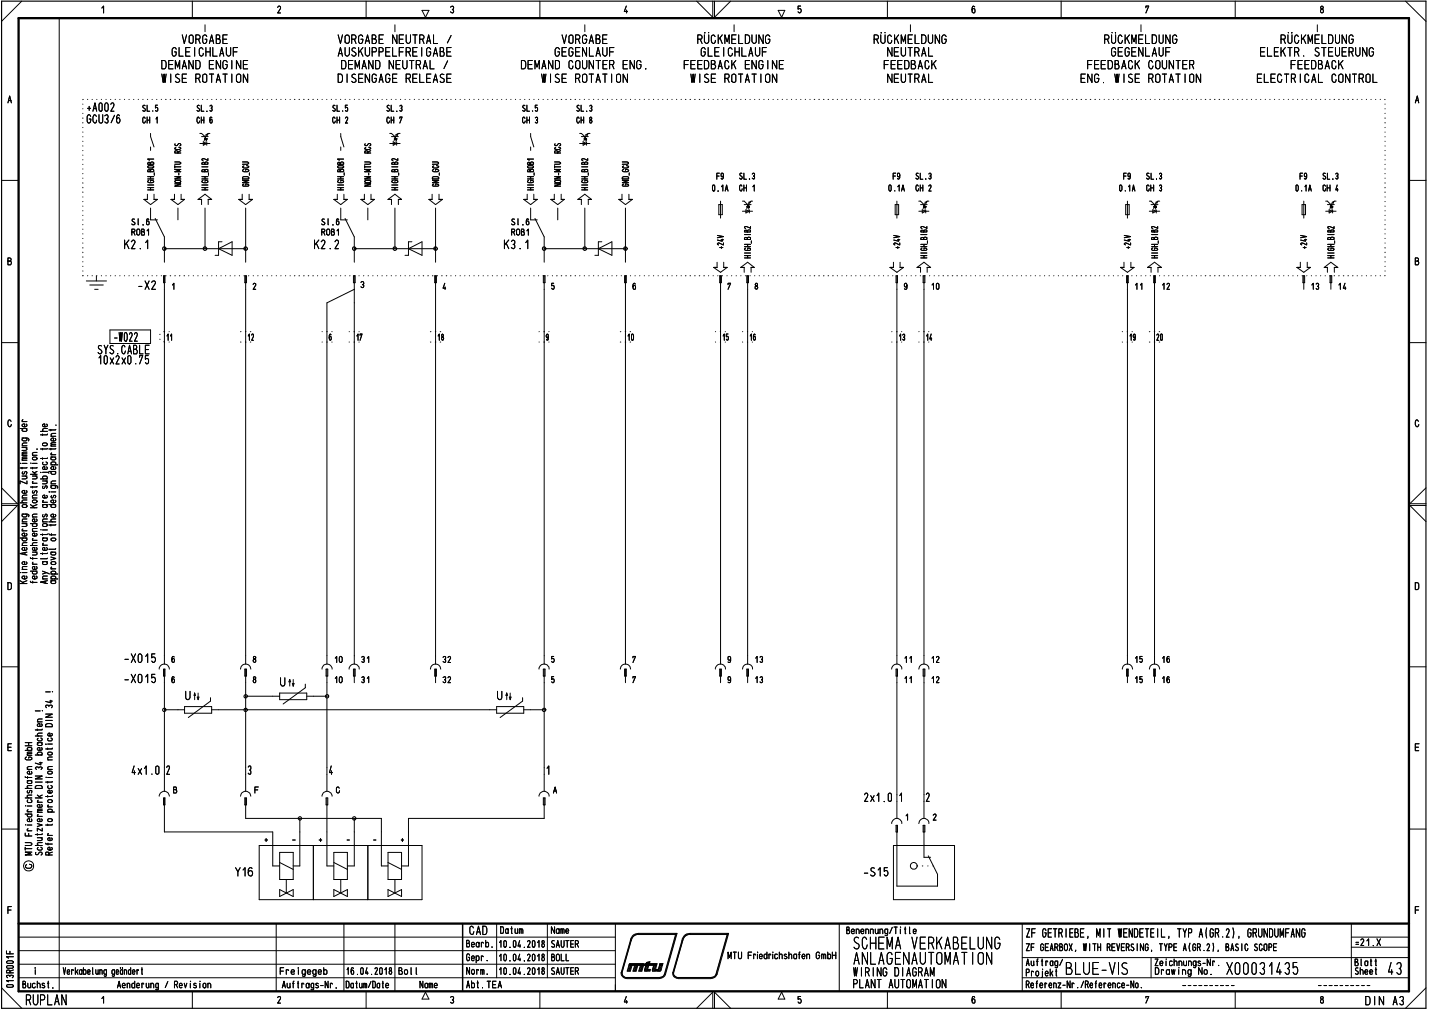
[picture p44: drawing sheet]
<svg xmlns="http://www.w3.org/2000/svg" width="420mm" height="297mm" viewBox="0 0 420 297" stroke-linecap="round" stroke-linejoin="round" font-family="sans-serif">
<defs><g id="words">
<text font-size="7.3" x="329.2" y="286.4">S</text>
<g font-size="5.3">
<text x="250.5" y="279">SC</text>
<text x="267.8" y="279">ViKA31LU</text>
<text x="250.7" y="283.5">ABLAG-\AUTOldT 0</text>
<text x="312.9" y="286.4">3LU1-V</text>
</g>
<g font-size="4.6">
<text x="387.7" y="4">8</text>
<text x="415.7" y="30.4">A</text>
<text x="7.6" y="295.4">RUPLAN</text>
</g>
<g font-size="3.9">
<text x="207.5" y="9.5">.</text>
<text x="259.3" y="9.5">.</text>
<text x="50.3" y="16.7">GLEICHLAUF</text>
<text x="53.4" y="13">VORGABE</text>
<text x="99.2" y="16.7">AUSKUPPELFREIGABE</text>
<text x="99.2" y="13">VORGABE NEUTRAL /</text>
<text x="162.9" y="16.7">GEGENLAUF</text>
<text x="165" y="13">VORGABE</text>
<text x="204.7" y="13">RUCKMELDUNG</text>
<text x="205.8" y="16.7">GLEICHLAUF</text>
<text x="256.6" y="13">RUCKMELDUNG</text>
<text x="260.6" y="16.7">NEUTRAL</text>
<text x="324.3" y="13">RÜCKMELDUNG</text>
<text x="326.3" y="16.7">GEGENLAUF</text>
<text x="370" y="16.7">ELEKTR. STEUERUNG</text>
<text x="376.1" y="13">RÜCKMELDUNG</text>
<text x="47.2" y="20.4">DEMAND ENGINE</text>
<text x="100.1" y="20.4">DEMAND NEUTRAL /</text>
<text x="152.9" y="20.4">DEMAND COUNTER ENG.</text>
<text x="200.7" y="20.4">FEEDBACK ENGINE</text>
<text x="259.5" y="20.4">FEEDBACK</text>
<text x="319.3" y="20.4">FEEDBACK COUNTER</text>
<text x="379" y="20.4">FEEDBACK</text>
<text x="47.4" y="24.4">WISE ROTATION</text>
<text x="99.1" y="24.4">DISENGAGE RELEASE</text>
<text x="159" y="24.4">WISE ROTATION</text>
<text x="202.9" y="24.4">WISE ROTATION</text>
<text x="260.6" y="24.4">NEUTRAL</text>
<text x="317.3" y="24.4">ENG. WISE ROTATION</text>
<text x="369.1" y="24.4">ELECTRICAL CONTROL</text>
<text x="25.3" y="32.9">+A002</text>
<text x="25.4" y="36.3">GCU3/6</text>
<text x="45.5" y="36.3">1</text>
<text x="36.4" y="73.2">K2 . 1</text>
<text x="92.2" y="73.2">K2 . 2</text>
<text x="148" y="73.2">K3. 1</text>
<text x="218.5" y="73.7">Co</text>
<text x="40.5" y="85.2">-X2</text>
<text x="33.1" y="100.4">1022</text>
<text x="28.5" y="104.1">SYS.CABLE</text>
<text x="28.7" y="107.1">10x2x0.75</text>
<text x="36.2" y="194.8">-X015</text>
<text x="50.3" y="194.8">6</text>
<text x="74.1" y="194.8">8</text>
<text x="36.2" y="200.7">-X015</text>
<text x="82" y="201.8">UN</text>
<text x="145.8" y="205.7">UN</text>
<text x="38.5" y="227.7">4x1.0</text>
<text x="72.7" y="227.7">3</text>
<text x="96.7" y="227.7">4</text>
<text x="272" y="235.6">2</text>
<text x="69" y="257.6">Y16</text>
<text x="253.7" y="257.6">-S15</text>
<text x="137.8" y="274.7">CAD</text>
<text x="301.3" y="275.5">ZF GETRIEBE, MIT WENDETEIL, TYP AIGR.21, GRUNDUMFANG</text>
<text x="250.7" y="286.9">WIRING DIAGRAM</text>
<text x="250.4" y="290.4">PLANT AUTOMATION</text>
<text x="387.8" y="294.9">8</text>
<text x="401" y="295.4">DIN A3//</text>
</g>
<g font-size="2.9">
<text x="81.4" y="4">2</text>
<text x="132.1" y="4">3</text>
<text x="183.3" y="4">4</text>
<text x="228.5" y="5">V'</text>
<text x="285.4" y="4">6</text>
<text x="336.5" y="4">7</text>
<text x="2.2" y="30.4">A</text>
<text x="41.7" y="32.9">SL.5</text>
<text x="57.6" y="32.9">SL.3</text>
<text x="97.5" y="32.9">SL.5</text>
<text x="113.4" y="32.9">SL.3</text>
<text x="153.3" y="32.9">SL.5</text>
<text x="169.2" y="32.9">SL.3</text>
<text x="41.8" y="36.3">CH</text>
<text x="57.7" y="36.4">CH 6</text>
<text x="97.6" y="36.3">CH 2</text>
<text x="113.5" y="36.4">CH 7</text>
<text x="153.4" y="36.3">CH 3</text>
<text x="169.3" y="36.3">CH 8</text>
<text x="210.5" y="52.8">F9</text>
<text x="217.1" y="52.8">SL.3</text>
<text x="262.3" y="52.8">F9</text>
<text x="268.9" y="52.8">SL.3</text>
<text x="330" y="52.8">F9</text>
<text x="336.7" y="52.8">SL.3</text>
<text x="381.8" y="52.8">F9</text>
<text x="388.5" y="52.8">SL.3</text>
<text x="209.2" y="56.3">0.1A</text>
<text x="217.1" y="56.3">CH 1</text>
<text x="261" y="56.3">0.1A</text>
<text x="268.9" y="56.3">OH 2</text>
<text x="328.8" y="56.3">0.1A</text>
<text x="336.8" y="56.3">GH 3</text>
<text x="380.6" y="56.3">0.1A</text>
<text x="388.6" y="56.3">GH 4</text>
<text x="330.5" y="62.7">$</text>
<text x="382.3" y="62.7">$</text>
<text x="38.5" y="66.2">SI .6</text>
<text x="38.6" y="69.3">ROB1</text>
<text x="94.3" y="66.2">SI .6</text>
<text x="94.4" y="69.3">ROB1</text>
<text x="150.1" y="66.2">SI .6</text>
<text x="150.2" y="69.3">ROB1</text>
<text x="2.2" y="78">B</text>
<text x="415.7" y="78">B</text>
<text x="213.7" y="85.2">7</text>
<text x="265.5" y="85.2">9</text>
<text x="273.4" y="85.2">10</text>
<text x="333.2" y="85.2">11</text>
<text x="341.2" y="85.2">12</text>
<text x="393" y="85.2">14</text>
<text x="72.6" y="100.2">12</text>
<text x="128.4" y="100.2">18</text>
<text x="184.2" y="100.2">10</text>
<text x="212.1" y="100.2">15</text>
<text x="220.1" y="100.2">16</text>
<text x="264" y="100.2">13</text>
<text x="331.7" y="100.2">1.9</text>
<text x="339.7" y="100.2">20</text>
<text x="2.1" y="125.6">0</text>
<text x="2" y="173.4">D</text>
<text x="415.5" y="173.4">D</text>
<text x="129.9" y="194.8">32</text>
<text x="161.9" y="194.8">5</text>
<text x="185.8" y="194.8">7</text>
<text x="213.7" y="194.8">9</text>
<text x="221.6" y="194.8">13</text>
<text x="265.5" y="194.8">11</text>
<text x="273.4" y="194.8">12</text>
<text x="333.2" y="194.8">15</text>
<text x="341.2" y="194.8">16</text>
<text x="50.3" y="200.7">6</text>
<text x="98.1" y="200.7">10</text>
<text x="106.1" y="200.7">31</text>
<text x="129.9" y="200.7">32</text>
<text x="221.6" y="200.7">13</text>
<text x="265.5" y="200.7">11</text>
<text x="271.1" y="200.8">T</text>
<text x="273.4" y="200.7">12</text>
<text x="333.2" y="200.7">15</text>
<text x="341.2" y="200.7">16</text>
<text x="2" y="220.7">E</text>
<text x="415.5" y="220.7">E</text>
<text x="74.7" y="233.2">F</text>
<text x="158.2" y="233.2">r , A</text>
<text x="2" y="268.6">F</text>
<text x="415.5" y="268.6">F</text>
<text x="146.9" y="274.4">Datum</text>
<text x="161.9" y="274.4">Name</text>
<text x="248.6" y="274.5">Benennung/Title</text>
<text x="136.9" y="278.4">Bearb.</text>
<text x="146.3" y="278.5">10.04.2018</text>
<text x="161.9" y="278.5">SAUTER</text>
<text x="213.7" y="281.9">MTU Friedrichshafen GmbH</text>
<text x="301.2" y="279.5">ZF GEARBOX, WITH REVERSING, TYPE A(GR.2), BASIC SCOPE</text>
<text x="398" y="278">.21.X</text>
<text x="18.4" y="286.4">Verkabelung geändert</text>
<text x="82.2" y="286.4">Fre I gegeb</text>
<text x="101.5" y="286.4">16.04.2018</text>
<text x="117" y="286.4">Bol l</text>
<text x="136.9" y="282.4">Gepr.</text>
<text x="137" y="286.4">Norm.</text>
<text x="146.3" y="282.4">10.04.2018</text>
<text x="146.3" y="286.4">10.04.2018</text>
<text x="161.9" y="286.4">SAUTER</text>
<text x="161.9" y="282.4">BOLL</text>
<text x="301.4" y="283.8">Auftrag/</text>
<text x="301.4" y="286.9">Projekt</text>
<text x="339.2" y="283.9">Zeichnungs-Nr. vno</text>
<text x="339.3" y="286.4">Drawing No.</text>
<text x="398" y="283.9">Blatt</text>
<text x="398" y="286.4">Sheet</text>
<text x="407.8" y="286.4">4 J</text>
<text x="6.5" y="290.4">Buchst.</text>
<text x="34.3" y="290.4">Aenderung / Revision</text>
<text x="82.8" y="290.4">Auf trags-Nr .</text>
<text x="101.5" y="290.4">Datum/Date</text>
<text x="123.2" y="290.4">Name</text>
<text x="136.9" y="290.4">Abt. TEA</text>
<text x="301.3" y="290.4">Referenz-Nr./Reference-No.</text>
<text x="81.4" y="294.9">2</text>
<text x="132.1" y="294.9">3</text>
<text x="183.3" y="294.9">4</text>
<text x="234.3" y="294.9">5</text>
<text x="285.4" y="294.9">6</text>
<text x="336.5" y="294.9">7</text>
</g>
<g font-size="2.5">
<text x="98.9" y="48.4">m</text>
<text x="98.9" y="52.7">=</text>
<text x="99" y="49.5">O</text>
<text x="106.8" y="53.8">m</text>
<text x="106.9" y="48.4">0</text>
<text x="114.8" y="48.4">m</text>
<text x="114.8" y="53.8">m</text>
<text x="114.9" y="52.7">=</text>
<text x="6.2" y="159.1">o</text>
<text x="7.6" y="227.6">0</text>
<text x="13.8" y="226.2">c</text>
<text x="7.8" y="238.8">c_00.</text>
</g>
<g font-size="1.5">
<text x="170.7" y="47.1">&lt;,</text>
<text x="71" y="50.6">CD</text>
<text x="154.8" y="52.7">=</text>
<text x="154.8" y="53.8">CCD</text>
<text x="170.7" y="52.7">=</text>
<text x="170.7" y="48.4">CC</text>
<text x="170.7" y="50.6">CC</text>
<text x="182.6" y="50.6">CD</text>
<text x="154.8" y="55.9">=</text>
<text x="170.7" y="55.9">=</text>
<text x="182.6" y="54.9">CD</text>
<text x="330.2" y="72.1">C, 4</text>
<text x="16.2" y="125.6">•</text>
<text x="5.7" y="137.8">-</text>
<text x="14.8" y="134">c-•</text>
<text x="6.3" y="139.5">&lt;/)</text>
<text x="9.3" y="142.3">c-</text>
<text x="12.3" y="143.7">4/,</text>
<text x="9.3" y="146.5">C</text>
<text x="12.3" y="147.9">c0</text>
<text x="12.7" y="147.9">-</text>
<text x="14.1" y="145">.—</text>
<text x="14.8" y="146.5">V)</text>
<text x="8.7" y="154.9">&quot;0</text>
<text x="9.3" y="152.1">C</text>
<text x="12.2" y="152.1">(f)</text>
<text x="12.3" y="153.5">C -C</text>
<text x="14.3" y="154.9">, - ,</text>
<text x="6.2" y="160.4">C.0</text>
<text x="9.3" y="159.1">c-</text>
<text x="12.3" y="161.9">0—,</text>
<text x="9.3" y="166">4-</text>
<text x="6.3" y="170.3">0o</text>
<text x="6.3" y="168.8">-</text>
<text x="12.3" y="168.8">}.0.</text>
<text x="14.7" y="170.3">0.</text>
<text x="13.2" y="206.7">^-1-</text>
<text x="7.2" y="220.6">-0</text>
<text x="10" y="222">.0</text>
<text x="13.8" y="217.8">C.)</text>
<text x="13.8" y="223.4">C</text>
<text x="7.8" y="233.2">cn</text>
<text x="10.3" y="230.4">—</text>
<text x="13.8" y="231.8">C)</text>
<text x="10.8" y="235.9">c-</text>
<text x="7.1" y="245.6">LL</text>
<text x="13.9" y="245.6">c</text>
<text x="7.1" y="250">I—</text>
<text x="7.2" y="250">•</text>
<text x="13.1" y="251.4">DC</text>
<text x="1.6" y="280.4">11-</text>
<text x="1.7" y="286">CC</text>
</g>
</g></defs>
<g fill="none" stroke="#000" stroke-width=".29">
<path d="M6.4 .3l-5.9 6M17.4 5.3v286M29.9 2.4l.5-.6v2M56.5 .3v5M107.6 .3v5M124 3h2l-1 2.1zM158.6 .3v5M204.7 .3l4.7 4.8v-4.8M209.9 .3v4.8l4.8-4.8M235.2 1.8h-.7v.9l.6-.2a.59 .59 0 0 1 .3 .8 .59 .59 0 0 1-.7 .3l-.2-.1M260.7 .3v5M311.8 .3v5"/>
<path d="M362.9 .3v5M413 .3l6 6M.5 53h5M414 53h5M60.2 61.1v12h-11.9v3.9M63.2 75h1M72.2 61.1v15.9M116 61.1v12h-11.9v3.9M119 75h1M128 61.1v15.9M171.8 61.1v12h-11.9v3.9M174.8 75h1"/>
<path d="M183.8 61.1v15.9M.5 100.7h5M414 100.7h5M416.8 123.8a.48 .48 0 0 0-.6-.4 .48 .48 0 0 0-.4 .6v.7l.4 .6h.4l.3-.6M.5 148.5h4.6l-4.6 4.7M.5 143.3l4.6 4.7h-4.6M419 148.5h-4.8l4.8 4.7M419 143.3l-4.8 4.7h4.8M.5 195.9h5M414 195.9h5M57.2 203.6v2M57.2 203.6l.2 .7h-.4z"/>
<path d="M58 204.8h.5l-.3 .8zM58.2 203.6v2M.5 243.6h5M7.4 247.6h1.5l.5 .2-.1 .4-.4 .2h-1.5M8 242.4h1.4M8.3 243.5l-.3 .4 .3 .2M9.4 250.4h-2l1.6 .4-1.6 .4h2M414 243.6h5M5.5 275.3h175.3M5.5 279.3h175.3M81.2 271.4v19.9M101 271.4v19.9"/>
<path d="M116 271.4v19.9M145.9 271.4v15.9M160.8 271.4v15.9M180.8 271.4v19.9M246.6 271.4v19.9M300.4 271.4v19.8M397 271.4v15.9M397 278.3h17M397 275.3h17M.5 290.2l5.9 6M1.9 282.6l.4-.3h1.2l.4 .5-.3 .2h-1.4zM2 283.9l1.6-.2 .3 .4-.3 .4h-1.4l-.3-.4z"/>
<path d="M2.1 289.4l1.5-.1a.38 .38 0 0 1 .3 .4 .38 .38 0 0 1-.4 .4l-1.4-.1-.2-.3zM2.2 287.3l-.3-.4a.55 .55 0 0 1 .5-.4 .55 .55 0 0 1 .5 .4 .48 .48 0 0 1 .6-.4 .48 .48 0 0 1 .4 .5l-.3 .3M3.9 288.1h-2l.6 .4M3.9 281.1h-2l.6 .4M5.5 287.3h175.3M5.5 283.3h175.3M29.9 293.4l.5-.6v1.9M56.5 291.3v4.9M107.6 291.3v4.9M125 291.5l1 2h-2zM158.6 291.3v4.9M204.7 296.2l4.7-4.7v4.7"/>
<path d="M209.9 296.2v-4.7l4.8 4.7M229.7 291.5l.9 2h-2zM260.7 291.3v4.9M300.4 287.3h113.6M300.4 281.3h113.6M311.8 291.3v4.9M338.2 281.3v6M362.9 291.3v4.9M419 290.2l-6 6"/>
<circle cx="8.4" cy="254.4" r="1.49"/>
</g>
<path d="M.5 .3h418.5v295.9h-418.5z" fill="none" stroke="#000" stroke-width=".34"/>
<path d="M5.5 5.3h408.5v286h-408.5zM5.5 271.4h408.5" fill="none" stroke="#000" stroke-width=".68"/>
<path d="M135.9 271.4v19.9" fill="none" stroke="#000" stroke-width=".42"/>
<g fill="none" stroke="#000" stroke-width=".29">
<path d="M7.4 218.2h2M8.4 218.2v.9M7.4 234.4h2M7.4 231.6h2M7.8 222.4l-.4 .4v.2l.4 .3 1.6-.2-.2-.6-.8-.1v.4M8 229.4h1.1l.3 .2v.4l-.3 .2-.9-.1-.2-.4 .3-.3M8 221.9h1.4M8.1 228.2v.5M8.3 239.2l-.3 .2 .3 .6h.8l.3-.2v-.4l-.3-.2M9 234.9l.4 .2v.5l-.3 .2-.9-.1-.2-.2 .2-.5M9.4 233.6l-1.3 .1-.1 .5 .4 .2M9.4 230.8l-1.3 .1-.1 .5 .4 .2"/>
<path d="M9.4 221.4h-1.1l-.3 .2 .3 .3M9.4 221l-1.3 .1-.1 .1 .3 .2M9.4 229.4h-.2M7.4 247.6h1.5l.5 .2-.1 .4-.4 .2h-1.5M7.6 242.4h.1M8 242.4h1.4M8.3 243.5l-.3 .4 .3 .2M9.2 240.6l.2 .3-.2 .5h-.9l-.3-.4 .1-.3 .6-.2v.9M9.4 250.4h-2l1.6 .4-1.6 .4h2"/>
</g>
<g fill="none" stroke="#000" stroke-width=".29">
<path d="M7.4 218.2h2M8.4 218.2v.9M10.4 216.2h2M10.4 208.9h1.4M11 218.2h1.1l.3 .6-.3 .2h-.8l-.3-.2 .3-.6M11 214.2v.4M11 212.1h1.4M12 216.8l.4 .4-.3 .5h-.8l-.3-.4 .2-.4M12.1 219.7l.3 .4-.4 .4-1-.2v-.5l.7-.2v.9M12.1 212.7l.3 .2-.3 .5h-.9l-.2-.5 .7-.3v.8M12.4 215.4l-1.3 .2-.1 .3 .4 .3M12.4 214.2l-.1 .3h-1.9"/>
<path d="M12.4 211.2l-1.2 .1-.2 .2 .2 .6M12.4 218.2l-.2 .1M7.4 234.4h2M7.4 231.6h2M7.8 222.4l-.4 .4v.2l.4 .3 1.6-.2-.2-.6-.8-.1v.4M8 229.4h1.1l.3 .2v.4l-.3 .2-.9-.1-.2-.4 .3-.3M8 221.9h1.4M8.1 228.2v.5M8.3 239.2l-.3 .2 .3 .6h.8l.3-.2v-.4l-.3-.2M9 234.9l.4 .2v.5l-.3 .2-.9-.1-.2-.2 .2-.5M9.4 233.6l-1.3 .1-.1 .5 .4 .2M9.4 230.8l-1.3 .1-.1 .5 .4 .2"/>
<path d="M9.4 221.4h-1.1l-.3 .2 .3 .3M9.4 221l-1.3 .1-.1 .1 .3 .2M9.4 229.4h-.2M10.4 228h2l-2 .9h2M10.4 234.4h2M10.5 231.1l.3-.3h1.2l.4 .3v.5h-2zM10.7 226.1l-.3-.5a.55 .55 0 0 1 .5-.3 .55 .55 0 0 1 .5 .3 .48 .48 0 0 1 .5-.3 .48 .48 0 0 1 .4 .5l-.2 .3M11 233.6l1 .8M11.6 224.1h.8M12 223.9v.8l-1.6-.5M12.4 233.6l-.8 .4M7.6 242.4h.1"/>
<path d="M9.2 240.6l.2 .3-.2 .5h-.9l-.3-.4 .1-.3 .6-.2v.9M10.4 248.4h2M10.5 250.4v.6a.76 .76 0 0 0 1.1-.6h.5a.43 .43 0 0 1 .3 .4 .43 .43 0 0 1-.3 .4M11 242l1.4 .4-1.4 .4M11 246.1h1.4M11 244.9v.5M12 248.9l.4 .4-.3 .5-1.1-.2v-.3l.2-.3M12 246.1l.3 .2v.5l-1.3 .2M12.1 240.6l.3 .3-.3 .5h-.9l-.2-.4v-.3l.7-.2v.9M12.4 247.6h-1.3l-.1 .5 .4 .3M12.4 244.9l-.1 .3h-1.9M12.4 243.3v.9l-1.4-.9v.9"/>
</g>
<g fill="none" stroke="#000" stroke-width=".29">
<path d="M10.4 216.2h2M10.4 208.9h1.4M11 218.2h1.1l.3 .6-.3 .2h-.8l-.3-.2 .3-.6M11 214.2v.4M11 212.1h1.4M12 216.8l.4 .4-.3 .5h-.8l-.3-.4 .2-.4M12.1 219.7l.3 .4-.4 .4-1-.2v-.5l.7-.2v.9M12.1 212.7l.3 .2-.3 .5h-.9l-.2-.5 .7-.3v.8M12.5 208.9h.1M12.4 215.4l-1.3 .2-.1 .3 .4 .3M12.4 214.2l-.1 .3h-1.9M12.4 211.2l-1.2 .1-.2 .2 .2 .6"/>
<path d="M12.4 218.2l-.2 .1M10.4 228h2l-2 .9h2M10.4 234.4h2M10.5 231.1l.3-.3h1.2l.4 .3v.5h-2zM10.7 226.1l-.3-.5a.55 .55 0 0 1 .5-.3 .55 .55 0 0 1 .5 .3 .48 .48 0 0 1 .5-.3 .48 .48 0 0 1 .4 .5l-.2 .3M11 233.6l1 .8M11.6 224.1h.8M12 223.9v.8l-1.6-.5M12.4 233.6l-.8 .4M10.4 248.4h2M10.5 250.4v.6a.76 .76 0 0 0 1.1-.6h.5a.43 .43 0 0 1 .3 .4 .43 .43 0 0 1-.3 .4M11 242l1.4 .4-1.4 .4"/>
<path d="M11 246.1h1.4M11 244.9v.5M12 248.9l.4 .4-.3 .5-1.1-.2v-.3l.2-.3M12 246.1l.3 .2v.5l-1.3 .2M12.1 240.6l.3 .3-.3 .5h-.9l-.2-.4v-.3l.7-.2v.9M12.4 247.6h-1.3l-.1 .5 .4 .3M12.4 244.9l-.1 .3h-1.9M12.4 243.3v.9l-1.4-.9v.9"/>
</g>
<g fill="none" stroke="#000" stroke-width=".29">
<path d="M12.5 208.9h.1M14 229.6v.4M14 233.8v.4M14 228.4h1.4M14.1 235.1l.3-.2 .8 .1 .2 .5-1 .3-.4-.3zM15.1 232.2l.3 .3-.3 .5h-.8l-.3-.3 .1-.4 .6-.1v.8M15.4 233.8l-.1 .2h-1.9M15.4 229.6v.2h-2M13.4 247.7l.1 .3h1.9M14 245.4h1.4M14 242.1v.5M14.1 240.7l.3-.2 .8 .1 .2 .5-1 .3-.4-.3z"/>
<path d="M14.1 247.7v.5M15.1 249l.3 .4-.5 .4-.8-.2v-.5l.6-.2v.9M15.1 246.2l.3 .4-.5 .4-.8-.2v-.5l.6-.2v.9M15.4 242.1l-.1 .3h-1.9"/>
</g>
<path d="M13.4 212.9l.6-.3 1 .1 .4 .3v.5h-2zM13.4 209.8h2l-2 .9h2M13.4 211.7h2M13.4 203.3h1.4M13.7 207.9l-.3-.3 .2-.4h.5l.3 .3 .3-.3 .6 .1 .1 .3-.3 .3M14 219.8v.4M15.1 215.5l.3 .2-.3 .5h-.8l-.3-.5 .4-.3h.3v.8M15.4 219.8v.2h-2M13.6 228.4h.1M14.1 226.7l.3-.1 .8 .1 .2 .5-1 .2-.4-.2zM14.1 221.1l.3-.1 .8 .1 .2 .5-1 .2-.4-.2z" fill="none" stroke="#000" stroke-width=".29"/>
<g fill="none" stroke="#000" stroke-width=".29">
<path d="M15.5 203.3h.1M14 229.6v.4M14 233.8v.4M14 228.4h1.4M14.1 235.1l.3-.2 .8 .1 .2 .5-1 .3-.4-.3zM15.1 232.2l.3 .3-.3 .5h-.8l-.3-.3 .1-.4 .6-.1v.8M15.4 233.8l-.1 .2h-1.9M15.4 229.6v.2h-2M13.4 247.7l.1 .3h1.9M14 245.4h1.4M14 242.1v.5M14.1 240.7l.3-.2 .8 .1 .2 .5-1 .3-.4-.3z"/>
<path d="M14.1 247.7v.5M15.1 249l.3 .4-.5 .4-.8-.2v-.5l.6-.2v.9M15.1 246.2l.3 .4-.5 .4-.8-.2v-.5l.6-.2v.9M15.4 242.1l-.1 .3h-1.9"/>
</g>
<path d="M13.4 212.9l.6-.3 1 .1 .4 .3v.5h-2zM13.4 209.8h2l-2 .9h2M13.4 211.7h2M13.4 203.3h1.4M13.7 207.9l-.3-.3 .2-.4h.5l.3 .3 .3-.3 .6 .1 .1 .3-.3 .3M14 219.8v.4M15.1 215.5l.3 .2-.3 .5h-.8l-.3-.5 .4-.3h.3v.8M15.4 219.8v.2h-2M13.6 228.4h.1M14.1 226.7l.3-.1 .8 .1 .2 .5-1 .2-.4-.2zM14.1 221.1l.3-.1 .8 .1 .2 .5-1 .2-.4-.2z" fill="none" stroke="#000" stroke-width=".29"/>
<g fill="none" stroke="#000" stroke-width=".29">
<path d="M12.5 158.1h1.1l.3 .5-.3 .3h-.8l-.3-.3 .3-.5M12.5 156.9v.4M12.5 155.7h1.4M12.7 159.6l-.2 .3 .3 .3M13.9 156.9l-.1 .2h-1.9M13.9 158.1l-.2 .1M12.5 165h1.1l.3 .4-.1 .3-.2 .2-.9-.1-.2-.4 .3-.4M12.5 170.1h1.4M12.5 162.5v.4M12.5 160.2h1.4M13.2 170.8v.6M13.9 170.6l-2 .4 2 .4"/>
<path d="M13.9 169.2h-1.2l-.2 .5 .2 .4M13.9 164l-.1 .2h-1.9M13.9 162.5l-.1 .1h-1.9M13.9 165l-.2 .1M15.5 203.3h.1M8.7 253.9a.6 .6 0 0 1 .7 .6 .6 .6 0 0 1-.6 .6h-.8l-.4-.3-.1-.5 .3-.3"/>
</g>
<g fill="none" stroke="#000" stroke-width=".29">
<path d="M11.9 126.7h2M12 138.8h.1M12.5 138.8h1.5l.4 .2M12.5 130.4l1-.3a.42 .42 0 0 1 .4 .5 .42 .42 0 0 1-.4 .4l-.8-.1zM12.5 127.5v.4M12.5 131.7v.5M12.5 134.5v.5M13.5 135.7l.4 .4-.3 .5-.9-.1-.2-.3 .2-.4M13.7 137.2l.2 .2-.2 .5h-1l-.2-.5 .7-.3v.8M13.7 124.6l.2 .3-.1 .3-.9 .2a.45 .45 0 0 1-.4-.6 .45 .45 0 0 1 .7-.3v.9M13.9 134.5l-.1 .2h-1.9M13.9 131.7l-.1 .2h-1.9"/>
<path d="M13.9 127.5l-.1 .3h-1.9M13.9 125.9l-1.3 .2v.6h.3M11.9 140.7h2M12.1 155.7h.1M12.5 148.3h1.1l.3 .3-.1 .3-.2 .2-.9-.1-.2-.4 .3-.3M12.5 158.1h1.1l.3 .5-.3 .3h-.8l-.3-.3 .3-.5M12.5 141.3h1.4M12.5 156.9v.4M12.5 155.7h1.4M12.6 154l.9-.2a.42 .42 0 0 1 .4 .5 .42 .42 0 0 1-.4 .4l-.8-.1zM12.7 159.6l-.2 .3 .3 .3M12.8 140.7l-.3-.3 .3-.5h.8l.3 .3-.3 .5"/>
<path d="M13.5 141.3a.42 .42 0 0 1 .4 .4 .42 .42 0 0 1-.4 .5h-1M13.7 145.5l.2 .3-.2 .5h-1l-.2-.5 .7-.3v.8M13.9 156.9l-.1 .2h-1.9M13.9 158.1l-.2 .1M12.5 165h1.1l.3 .4-.1 .3-.2 .2-.9-.1-.2-.4 .3-.4M12.5 162.5v.4M12.5 170.1h1.4M12.5 160.2h1.4M13.2 170.8v.6M13.9 170.6l-2 .4 2 .4M13.9 169.2h-1.2l-.2 .5 .2 .4M13.9 164l-.1 .2h-1.9"/>
<path d="M13.9 162.5l-.1 .1h-1.9M13.9 165l-.2 .1"/>
</g>
<g fill="none" stroke="#000" stroke-width=".29">
<path d="M5.9 125.9h2M6 136.1h.1M6.5 128.7l1.8 .1 .2 .3-.2 .4M6.5 136.1h1.4M6.5 135.2h1.4M6.5 133.9h1.4M6.5 131.5h1.4M6.5 131h1.4M6.5 123.9h1.4M6.7 123.3l-.2 .2 .3 .4M6.8 128.7l-.3 .3 .3 .5h.8l.3-.2-.3-.6M6.8 125.9l-.3 .3 .3 .5h.8l.3-.2-.3-.6"/>
<path d="M7.5 139.9l.4 .3-.1 .3-1.3 .2M7.5 131.5l.4 .3-.1 .4-1.3 .1M7.7 124.6l.2 .5-.4 .3-.9-.2v-.5l.6-.2v.9M7.9 137.3l-.1 .2h-1.9M7.9 134.7h-1.2l-.2 .3 .2 .2M7.9 134.3h-1.2l-.2 .2 .4 .2M7.9 133.3h-1.2l-.2 .3 .2 .3M7.9 132.8l-1.3 .1v.4h.3M7.9 130.1l-1.3 .2 .1 .7M8.9 139.4h2M9.5 136.1h1.4M9.5 137.3v.5"/>
<path d="M9.5 139.9h1.4M9.5 138.5l1 .9M10.5 139.9l.4 .3-.2 .4-1.2 .1M10.9 137.3v.2h-2M10.9 138.5l-.9 .4M11.9 126.7h2M12 138.8h.1M12.5 138.8h1.5l.4 .2M12.5 130.4l1-.3a.42 .42 0 0 1 .4 .5 .42 .42 0 0 1-.4 .4l-.8-.1zM12.5 127.5v.4M12.5 131.7v.5M12.5 134.5v.5"/>
<path d="M13.5 135.7l.4 .4-.3 .5-.9-.1-.2-.3 .2-.4M13.7 137.2l.2 .2-.2 .5h-1l-.2-.5 .7-.3v.8M13.7 124.6l.2 .3-.1 .3-.9 .2a.45 .45 0 0 1-.4-.6 .45 .45 0 0 1 .7-.3v.9M13.9 134.5l-.1 .2h-1.9M13.9 131.7l-.1 .2h-1.9M13.9 127.5l-.1 .3h-1.9M13.9 125.9l-1.3 .2v.6h.3M5.9 147.7h2M6.5 151l1.8 .1 .2 .4-.2 .3M6.5 156h1.4M6.5 153.8h1.4M6.5 153.3h1.4"/>
<path d="M6.5 146.3h1.4M6.6 148.4l.9-.1 .3 .1 .1 .4-1 .3-.3-.2zM6.7 155.4l-.2 .3 .3 .3M6.8 151l-.3 .4 .3 .5 1-.2 .1-.3-.3-.4M7.5 153.8l.3 .2v.5l-1.3 .2M7.7 156.7l.2 .3-.2 .5h-1l-.2-.4 .1-.3 .6-.2v.9M7.7 144.2l.2 .4-.4 .3-.9-.1-.1-.4 .7-.3v.8M7.9 152.5l-1.3 .1 .1 .7M7.9 146.9l-1.3 .1-.1 .4 .4 .3M7.9 145.5l-1.3 .1 .1 .7M7.9 141.3v.9l-2-.9v.9M8.9 149.2h2"/>
<path d="M8.9 148.3l1.2 .9M9.5 147.2l.4-.3h.6l.4 .3v.2l-.2 .3h-.8zM9.5 156.1h1.4M9.5 142.9v.4M9.7 144.2l-.2 .5 .4 .2a.6 .6 0 0 1 .9-.6l-.1 .6M10.6 156.7l.3 .3-.3 .5h-.9l-.1-.7 .6-.2v.9M10.6 152.5l.3 .5-.4 .3-.8-.1-.2-.5 .2-.2h.5v.8M10.9 159.4l-1.3 .2-.1 .5 .4 .2M10.9 155.3l-1.3 .1 .1 .7M10.9 142.9v.2h-2M10.9 148.3l-1.3 .5M11.9 140.7h2"/>
<path d="M12.1 155.7h.1M12.5 148.3h1.1l.3 .3-.1 .3-.2 .2-.9-.1-.2-.4 .3-.3M12.5 141.3h1.4M12.6 154l.9-.2a.42 .42 0 0 1 .4 .5 .42 .42 0 0 1-.4 .4l-.8-.1zM12.8 140.7l-.3-.3 .3-.5h.8l.3 .3-.3 .5M13.5 141.3a.42 .42 0 0 1 .4 .4 .42 .42 0 0 1-.4 .5h-1M13.7 145.5l.2 .3-.2 .5h-1l-.2-.5 .7-.3v.8M5.9 171.4h2M5.9 170.6l1.3 .8M6.5 168.2h1.4M6.5 167.3h1.4M7.3 162.4v.6"/>
<path d="M7.7 165.1l.2 .4-.4 .4-.9-.2v-.5l.6-.2v.9M7.7 160.9l.2 .5-.4 .3-.9-.2-.1-.4 .2-.2h.5v.8M7.9 166.5h-1.3l.1 .8M7.9 162.2l-2 .4 2 .5M7.9 170.6l-1.3 .5M8.9 170.8l.2 .3h1.8M8.9 163.8l.1 .3h1.9M8.9 167.8h2M8.9 160.3h2M9.5 162.2h1.4M9.6 163.8v.5M9.6 170.8v.5"/>
<path d="M9.8 167.8l-.3 .2v.5l.3 .2 1-.2 .1-.4-.4-.3M10.5 162.2l.4 .4-.2 .4-1.2 .1M10.6 169.2l.3 .6-.4 .3-.8-.1-.2-.5 .2-.3h.5v.9M10.6 166.5l.3 .5-.4 .3-.8-.1-.2-.5 .2-.2h.5v.8M10.6 160.9l.3 .5-.4 .3-.8-.1-.2-.5 .2-.2h.5v.8"/>
</g>
<g fill="none" stroke="#000" stroke-width=".29">
<path d="M8.9 139.4h2M9.1 136.1h.1M9.5 133.8h1.4M9.5 137.3v.5M9.5 139.9h1.4M9.5 138.5l1 .9M9.5 136.1h1.4M9.7 134.4h1l.2 .5-1 .2-.4-.2zM10.5 139.9l.4 .3-.2 .4-1.2 .1M10.9 132.9l-1.3 .2 .1 .7M10.9 132h.1M10.9 137.3v.2h-2"/>
<path d="M10.9 138.5l-.9 .4M8.9 149.2h2M8.9 148.3l1.2 .9M9.5 147.2l.4-.3h.6l.4 .3v.2l-.2 .3h-.8zM9.5 156.1h1.4M9.5 142.9v.4M9.7 144.2l-.2 .5 .4 .2a.6 .6 0 0 1 .9-.6l-.1 .6M10.6 156.7l.3 .3-.3 .5h-.9l-.1-.7 .6-.2v.9M10.6 152.5l.3 .5-.4 .3-.8-.1-.2-.5 .2-.2h.5v.8M10.9 159.4l-1.3 .2-.1 .5 .4 .2M10.9 155.3l-1.3 .1 .1 .7M10.9 142.9v.2h-2"/>
<path d="M10.9 148.3l-1.3 .5M8.9 170.8l.2 .3h1.8M8.9 163.8l.1 .3h1.9M8.9 167.8h2M8.9 160.3h2M9.5 162.2h1.4M9.6 163.8v.5M9.6 170.8v.5M9.8 167.8l-.3 .2v.5l.3 .2 1-.2 .1-.4-.4-.3M10.5 162.2l.4 .4-.2 .4-1.2 .1M10.6 169.2l.3 .6-.4 .3-.8-.1-.2-.5 .2-.3h.5v.9M10.6 166.5l.3 .5-.4 .3-.8-.1-.2-.5 .2-.2h.5v.8"/>
<path d="M10.6 160.9l.3 .5-.4 .3-.8-.1-.2-.5 .2-.2h.5v.8"/>
</g>
<g fill="none" stroke="#000" stroke-width=".29">
<path d="M60.2 7.3v2M116 7.3v2M171.8 7.3v2M215.7 7.3v2M267.5 7.3v2M335.2 7.3v2M387.1 7.3v2M24.3 38.8v.1M35.2 29.2h.1M36.5 29.2h.1M37.9 29.2h.1M39.2 29.2h.1"/>
<path d="M40.6 29.2h.1M42 29.2h.1M43.3 29.2h.1M44.2 39.2v.9l1.1 3.1M44.7 29.2h.1M46 29.2h.1M47.4 29.2h.1M48.6 29.2h.2M50 29.2h.2M51.3 29.2h.2M52.7 29.2h.2M54.1 29.2h.1"/>
<path d="M55.4 29.2h.1M56.8 29.2h.1M58.1 29.2h.1M58.7 39.2h.5l1 .9 1-.9h.5M59.5 29.2h.1M60.5 39.5l.6-.1-.3 .5M60.8 29.2h.1M62.2 29.2h.1M63.5 29.2h.1M64.9 29.2h.1M66.3 29.2h.1M67.6 29.2h.1"/>
<path d="M69 29.2h.1M70.3 29.2h.1M71.7 29.2h.1M73 29.2h.1M74.4 29.2h.1M75.7 29.2h.1M77.1 29.2h.1M78.4 29.2h.1M79.8 29.2h.1M81.2 29.2h.1M82.5 29.2h.1M83.9 29.2h.1"/>
<path d="M85.2 29.2h.1M86.5 29.2h.2M87.8 29.2h.2M89.2 29.2h.2M90.6 29.2h.1M91.9 29.2h.2M93.3 29.2h.1M94.6 29.2h.1M96 29.2h.1M97.3 29.2h.1M98.7 29.2h.1M100 29.2h.1"/>
<path d="M100.1 39.2v.9l.9 3.1M101.4 29.2h.1M102.7 29.2h.1M104.1 29.2h.1M105.5 29.2h.1M106.8 29.2h.1M108.2 29.2h.1M109.5 29.2h.1M110.9 29.2h.1M112.2 29.2h.1M113.6 29.2h.1M114.5 39.2h.5l1 .9 1.1-.9h.5"/>
<path d="M114.9 29.2h.1M116.3 39.5l.6-.1-.2 .5M116.3 29.2h.1M117.6 29.2h.1M119 29.2h.1M120.4 29.2h.1M121.7 29.2h.1M123.1 29.2h.1M124.3 29.2h.2M125.7 29.2h.2M127 29.2h.2M128.4 29.2h.2"/>
<path d="M129.8 29.2h.1M131.1 29.2h.2M132.5 29.2h.1M133.8 29.2h.1M135.2 29.2h.1M136.5 29.2h.1M137.9 29.2h.1M139.2 29.2h.1M140.6 29.2h.1M141.9 29.2h.1M143.3 29.2h.1M144.7 29.2h.1"/>
<path d="M146 29.2h.1M147.4 29.2h.1M148.7 29.2h.1M150.1 29.2h.1M151.4 29.2h.1M152.8 29.2h.1M154.1 29.2h.1M155.5 29.2h.1M155.9 39.2v.9l.9 3.1M156.8 29.2h.1M158.2 29.2h.1M159.6 29.2h.1"/>
<path d="M160.9 29.2h.1M162.3 29.2h.1M163.5 29.2h.2M164.9 29.2h.2M166.2 29.2h.2M167.6 29.2h.2M169 29.2h.1M170.3 39.2h.5l1 .9 1-.9h.6M170.3 29.2h.1M171.7 29.2h.1M172.1 39.5l.6-.1-.2 .5M173 29.2h.1"/>
<path d="M174.4 29.2h.1M175.7 29.2h.1M177.1 29.2h.1M178.4 29.2h.1M179.8 29.2h.1M181.1 29.2h.1M182.5 29.2h.1M183.9 29.2h.1M185.2 29.2h.1M186.6 29.2h.1M187.9 29.2h.1M189.3 29.2h.1"/>
<path d="M190.6 29.2h.1M192 29.2h.1M193.3 29.2h.1M194.7 29.2h.1M196 29.2h.1M197.4 29.2h.1M198.8 29.2h.1M200.1 29.2h.1M201.4 29.2h.1M202.7 29.2h.2M204.1 29.2h.2M205.4 29.2h.2"/>
<path d="M206.8 29.2h.2M208.2 29.2h.1M209.5 29.2h.1M210.9 29.2h.1M212.2 29.2h.1M213.6 29.2h.1M214.9 29.2h.1M216.3 29.2h.1M217.6 29.2h.1M219 29.2h.1M220.3 29.2h.1M221.7 29.2h.1"/>
<path d="M223.1 29.2h.1M224.4 29.2h.1M225.8 29.2h.1M227.1 29.2h.1M228.5 29.2h.1M229.8 29.2h.1M231.2 29.2h.1M232.5 29.2h.1M233.9 29.2h.1M235.2 29.2h.1M236.6 29.2h.1M238 29.2h.1"/>
<path d="M239.2 29.2h.2M240.6 29.2h.1M241.9 29.2h.2M243.3 29.2h.2M244.6 29.2h.2M246 29.2h.1M247.4 29.2h.1M248.7 29.2h.1M250.1 29.2h.1M251.4 29.2h.1M252.8 29.2h.1M254.1 29.2h.1"/>
<path d="M255.5 29.2h.1M256.8 29.2h.1M258.2 29.2h.1M259.5 29.2h.1M260.9 29.2h.1M262.3 29.2h.1M263.6 29.2h.1M265 29.2h.1M266.3 29.2h.1M267.7 29.2h.1M269 29.2h.1M270.4 29.2h.1"/>
<path d="M271.7 29.2h.1M273.1 29.2h.1M274.4 29.2h.1M275.8 29.2h.1M277.1 29.2h.1M278.4 29.2h.2M279.8 29.2h.2M281.1 29.2h.2M282.5 29.2h.2M283.8 29.2h.1M285.2 29.2h.1M286.6 29.2h.1"/>
<path d="M287.9 29.2h.1M289.3 29.2h.1M290.6 29.2h.1M292 29.2h.1M293.3 29.2h.1M294.7 29.2h.1M296 29.2h.1M297.4 29.2h.1M298.7 29.2h.1M300.1 29.2h.1M301.5 29.2h.1M302.8 29.2h.1"/>
<path d="M304.2 29.2h.1M305.5 29.2h.1M306.9 29.2h.1M308.2 29.2h.1M309.6 29.2h.1M310.9 29.2h.1M312.3 29.2h.1M313.6 29.2h.1M315 29.2h.1M316.3 29.2h.1M317.6 29.2h.2M319 29.2h.2"/>
<path d="M320.3 29.2h.2M321.7 29.2h.2M323 29.2h.1M324.4 29.2h.1M325.8 29.2h.1M327.1 29.2h.1M328.5 29.2h.1M329.8 29.2h.1M331.2 29.2h.1M332.5 29.2h.1M333.9 29.2h.1M335.2 29.2h.1"/>
<path d="M336.6 29.2h.1M337.9 29.2h.1M339.3 29.2h.1M340.7 29.2h.1M342 29.2h.1M343.4 29.2h.1M344.7 29.2h.1M346.1 29.2h.1M347.4 29.2h.1M348.8 29.2h.1M350.1 29.2h.1M351.5 29.2h.1"/>
<path d="M352.8 29.2h.1M354.1 29.2h.2M355.5 29.2h.1M356.8 29.2h.2M358.2 29.2h.2M359.5 29.2h.2M360.9 29.2h.1M362.2 29.2h.1M363.6 29.2h.1M365 29.2h.1M366.3 29.2h.1M367.7 29.2h.1"/>
<path d="M369 29.2h.1M370.4 29.2h.1M371.7 29.2h.1M373.1 29.2h.1M374.4 29.2h.1M375.8 29.2h.1M377.1 29.2h.1M378.5 29.2h.1M379.9 29.2h.1M381.2 29.2h.1M382.6 29.2h.1M383.9 29.2h.1"/>
<path d="M385.3 29.2h.1M386.6 29.2h.1M388 29.2h.1M389.3 29.2h.1M390.7 29.2h.1M392 29.2h.1M393.3 29.2h.2M394.7 29.2h.1M396 29.2h.2M397.4 29.2h.2M398.7 29.2h.1M400.1 29.2h.1"/>
<path d="M401.4 29.2h.1M402.8 29.2h.1M404.2 29.2h.1M405.5 29.2h.1M406.9 29.2l.1 .1M407 30.6h.1M407 31.9v.1M407 33.3v.1M407 34.6v.2M407 36v.2M407 37.4v.1M407 38.8v.1"/>
<path d="M24.3 40.1v.1M24.3 41.5v.1M24.3 42.8v.1M24.3 44.2v.1M24.3 45.6h.1M24.3 46.9v.1M24.3 48.3h.1M24.3 49.6v.1M24.3 51v.1M24.3 52.3v.1M24.3 53.7v.1M24.3 55v.2"/>
<path d="M24.3 56.4v.2M24.3 57.8v.1M24.3 59.2v.1M43.3 57.1v1.5h-1l1.9 1.5 2.1-1.5h-1v-1.5M43.4 55.8h1.8M43.4 55.1h1.8M43.4 54.4h1.8M43.4 52.6h1.8M43.4 51.9h1.8M43.6 48.8l1.3-.1a.34 .34 0 0 1 .3 .4 .34 .34 0 0 1-.4 .3h-1.1l-.3-.3zM43.7 53l-.3 .4 .4 .3h.9l.5-.3-.5-.4h-.5v.3M44.2 50l-.6-.1-.2 .6h1.8v-.5l-.2-.2-.6 .1-.2 .1v.5"/>
<path d="M44.2 47.9l-.5-.2-.3 .2v.4h1.8v-.5a.59 .59 0 0 0-.7-.2 .59 .59 0 0 0-.3 .7M44.2 43.2v1M44.2 51.9v.7M44.2 55.1v.7M45.2 46.7h-1.8l.5 .4M45.3 50.8v.7M51.3 57.1v1.5h-1.1l2.1 1.5 1.9-1.5h-1v-1.5M51.3 54h1.8l-1.8 .7h1.8M51.3 53.3l.3-.3h1.3a.34 .34 0 0 1 .2 .4 .34 .34 0 0 1-.3 .3h-1.1zM51.3 51.9h1.8l-1.8 .7h1.8M51.3 47.6h1.4l.4 .2-.4 .5h-1.4M51.3 49h1.8"/>
<path d="M51.3 48.7v.7M51.4 42.2a.4 .4 0 0 0 .2 .6 .4 .4 0 0 0 .5-.1l.4-.5h.4l.2 .2-.2 .4M52.3 45a.56 .56 0 0 0-.2-.6 .56 .56 0 0 0-.7 0l-.1 .6h1.8M52.5 43.3l.6 .2-.5 .4h-1.1l-.2-.4 .4-.2M52.5 50.9v.5M53.1 49.8h-1.8l1.5 .3-1.5 .4h1.8M53.1 44.3l-.8 .3M58.7 42.2h3M59.2 40.1h2M59.3 55.8h1.8M59.3 55.1h1.8M59.3 54.4h1.8"/>
<path d="M59.3 52.6h1.8M59.3 51.9h1.8M59.3 49h1.8M59.6 53l-.3 .4 .4 .3 1.4-.2v-.3l-.4-.2h-.5v.3M59.7 41.7l1 .5-1 .5zM60.1 40.8l.2-.2-.1 .3zM60.2 50l-.7-.1-.2 .6h1.8v-.6l-.9 .1v.5M60.2 47.9l-.6-.2-.3 .2v.4h1.8v-.5l-.4-.2-.5 .2v.5M60.2 51.9v.7M60.2 55.1v.7M60.3 40.6l-.3 .7M60.7 40.7v.4l-.2-.1z"/>
<path d="M60.7 41.7v1M60.7 40.7l-.2 .8M60.7 40.7l-.1 .3M60.7 40.7l-.1 .4M61.1 46.6v.6l-1.4-.6-.4 .2 .3 .4M61.3 50.8v.7M71.2 57.1v1.5h-1.1l2.1 1.5 2-1.5h-1v-1.5M71.2 53h1.9l-1.9 .7h1.9M71.2 52.2l.4-.3h1.1l.4 .3v.4h-1.9zM71.2 47.6h1.5a.35 .35 0 0 1 .4 .3 .35 .35 0 0 1-.4 .4h-1.5M71.7 54.1l-.5 .3 .3 .3 1.6-.2-.1-.2-.7-.3h-.1v.4M72.4 48.7l.7 .3-.6 .4h-.8l-.5-.4 .5-.2"/>
<path d="M73.3 50.8v.7M99.1 57.1v1.5h-1l2 1.5 2-1.5h-1.1v-1.5M99.2 55.8h1.8M99.2 55.1h1.8M99.2 54.4h1.8M99.5 53l-.3 .4 .4 .3h.9l.5-.3-.5-.4h-.4v.3M99.9 50l-.5-.1-.2 .6h1.8v-.6l-1 .1-.1 .5M100.1 43.2v1M100.1 55.1v.7M101.1 50.8v.7M107.1 57.1v1.5h-1.1l2.1 1.5 1.9-1.5h-1v-1.5M107.1 48.7v.7"/>
<path d="M107.3 42.2a.37 .37 0 0 0 .1 .6 .37 .37 0 0 0 .5-.1l.4-.5h.4l.2 .1v.4l-.2 .1M108.1 45a.56 .56 0 0 0-.3-.6 .56 .56 0 0 0-.6 0l-.1 .6h1.8M108.3 43.3l.5 .1 .1 .3-.5 .2h-.7l-.6-.2 .4-.4M108.3 50.9v.5M108.9 49.8h-1.8l1.5 .3-1.5 .4h1.8M108.9 44.3l-.8 .3M114.5 42.2h3.1M115 40.1h2.1M115.1 55.8h1.8M115.1 55.1h1.8M115.5 41.7l1 .5-1 .5zM115.9 40.8l.2-.2-.1 .3z"/>
<path d="M116 50l-.7-.1-.2 .6h1.8v-.6l-.9 .1v.5M116 55.1v.7M116.1 40.6l-.3 .7M116.5 40.7v.4l-.1-.1zM116.5 41.7v1M116.5 40.7l-.2 .8M116.5 40.7l-.1 .4M117.1 50.8v.7M127 57.1v1.5h-1l2 1.5 2-1.5h-1v-1.5M127 53h1.9l-1.9 .7h1.9M127 52.2l.4-.3h1.2l.3 .3v.4h-1.9zM127 47.6h1.5l.4 .3-.4 .4h-1.5"/>
<path d="M127.5 54.1l-.5 .3 .3 .3 1.6-.2-.1-.2-.7-.3h-.1v.4M127.5 49.8l-.5 .2 .5 .5h1l.4-.3-.5-.4h-.4v.2M128.2 48.7l.7 .3-.6 .4h-.8l-.5-.4 .5-.2M129.1 50.8v.7M154.9 57.1v1.5h-1l2 1.5 2-1.5h-1.1v-1.5M155 48.9l.2-.2h1.3a.34 .34 0 0 1 .3 .4 .34 .34 0 0 1-.4 .3h-1.1zM155 55.8h1.8M155 55.1h1.8M155 51.9h1.8M155.7 50l-.5-.1-.2 .6h1.8v-.5l-.2-.2-.8 .2-.1 .5M155.7 47.9l-.4-.2-.3 .2v.4h1.8v-.5a.59 .59 0 0 0-.7-.2 .59 .59 0 0 0-.4 .7M155.9 43.2v1"/>
<path d="M156.8 46.7h-1.8l.5 .4M156.9 50.8v.7M162.9 57.1v1.5h-1.1l2.1 1.5 1.9-1.5h-.9v-1.5M162.9 54h1.8l-1.8 .7h1.8M162.9 51.9h1.8l-1.8 .7h1.8M162.9 47.6h1.4l.4 .2-.4 .5h-1.4M162.9 49h1.8M162.9 48.7v.7M163.1 53.1l1.4-.1 .2 .2v.3l-1.3 .2-.5-.4zM163.1 42.2a.37 .37 0 0 0 .1 .6 .37 .37 0 0 0 .5-.1l.4-.5h.4l.2 .1v.4l-.2 .1M163.9 45a.56 .56 0 0 0-.3-.6 .56 .56 0 0 0-.6 0l-.1 .6h1.8M164.1 43.3l.5 .1 .1 .3-.5 .2h-.8l-.5-.2 .4-.4"/>
<path d="M164.1 50.9v.5M164.7 49.8h-1.8l1.5 .3-1.5 .4h1.8M164.7 44.3l-.8 .3M170.3 42.2h3.1M170.8 40.1h2M170.9 55.8h1.8M170.9 55.1h1.8M170.9 54.4h1.8M170.9 52.6h1.8M170.9 51.9h1.8M171.2 53l-.3 .4 .4 .3 1.4-.2v-.3l-.4-.2h-.5v.3M171.3 41.7l1 .5-1 .5z"/>
<path d="M171.7 40.8l.2-.2-.1 .3zM171.9 40.6l-.3 .7M172.3 40.7v.4l-.1-.1zM172.3 41.7v1M172.3 40.7l-.2 .8M172.3 40.7l-.1 .4M172.8 50.8v.7M182.8 57.1v1.5h-1l2 1.5 2-1.5h-1v-1.5M182.8 53h1.9l-1.9 .7h1.9M182.8 52.2l.4-.3h1.2l.3 .3v.4h-1.9zM182.8 47.6h1.5l.4 .3-.4 .4h-1.5M184 48.7l.7 .2-.2 .4-1.2 .1-.5-.4 .5-.2"/>
<path d="M184.9 50.8v.7M211.7 59.1v5M218.1 59.1h.6l1 1 1-1h.4M219.9 59.4l.6-.1-.2 .5M263.5 59.1v5M270 59.1h.5l1 1 .9-1h.5M271.7 59.4l.6-.1-.2 .5M331.3 59.1v5M337.7 59.1h.5l1 1 1-1h.5M339.6 59.4l.5-.1-.2 .5M383.1 59.1v5M389.5 59.1h.5l1 1 1-1h.6"/>
<path d="M391.4 59.4l.5-.1-.2 .5M407 40.1v.1M407 41.5v.1M407 42.8v.1M407 44.2v.1M407 45.6h.1M407 46.9v.1M407 48.3h.1M407 49.6v.1M407 51v.1M407 52.3v.1M407 53.7v.1"/>
<path d="M407 55v.2M407 56.4v.2M407 57.8v.1M407 59.2v.1M24.3 60.5v.1M24.3 61.9v.1M24.3 63.2v.1M24.3 64.6v.1M24.3 66h.1M24.3 67.3v.1M24.3 68.7h.1M24.3 70v.1"/>
<path d="M24.3 71.4v.1M24.3 72.7v.2M24.3 74.1v.2M24.3 75.4v.2M24.3 76.9v.1M24.3 78.2v.1M24.3 79.6v.1M44.2 61.1v3.5h2.1M45.6 64.2l2.7 5.4v3.5M52.3 61.1v3.5M59.2 60.1v-1.5h-1l2-1.5 2 1.5h-1v1.5M60.2 73.1h12"/>
<path d="M64.2 73.1l4-2.1v4zM65.2 71h-1v4M100.1 61.1v3.5h2M101.4 64.2l2.7 5.4v3.5M108.1 61.1v3.5M115 60.1v-1.5h-1l2-1.5 2 1.5h-.9v1.5M116 73.1h12M120 73.1l4-2.1v4zM121 71h-1v4M155.9 61.1v3.5h2M157.2 64.2l2.7 5.4v3.5M163.9 61.1v3.5"/>
<path d="M170.8 60.1v-1.5h-1l2-1.5 2 1.5h-1v1.5M171.8 73.1h12M175.8 73.1l4-2.1v4zM176.8 71h-1v4M210.7 77v1.6h-1l2 1.4 2-1.4h-1.1v-1.6M210.8 69.2l1.8 .3-1.8 .3M211.2 60.1h1v3h-1zM211.5 72.7h.9M211.9 70.4h.7M212 72.5v.5M212.2 70.3v.6l-1.4-.4M212.6 71.4v.6l-1.6-.6-.2 .3 .3 .3"/>
<path d="M218.1 62.1h3M218.7 60.1h2M218.7 75.8h1.8M218.7 68.9h1.8M219.2 61.6l1 .5-1 .5zM219.6 69.9l-.8-.1-.1 .6h1.8v-.6h-.9v.6M219.6 67.8l-.7-.2-.2 .6h1.8v-.6l-.9 .1v.5M219.7 75.1v.7M219.8 60.5l-.3 .3zM219.8 60.5l-.4 .8M220.2 60.6v.4h-.3zM220.2 61.6v1"/>
<path d="M220.2 60.6l-.3 .9M220.2 60.6l-.2 .4M220.5 66.5v.6l-1.6-.6-.2 .4 .4 .2M262.5 77v1.6h-1l2 1.4 2-1.4h-1v-1.6M262.6 69.2l1.8 .3-1.8 .3M263 60.1h1v3h-1zM263.3 72.7h.9M263.7 70.4h.7M263.8 72.5v.5M264 70.3v.6l-1.4-.4M264.4 71.4v.6l-1.6-.6-.2 .3 .3 .3M270 62.1h2.9"/>
<path d="M270.5 60.1h1.9M270.6 75.8h1.7M270.6 75.1h1.7M270.6 74.3h1.7M270.6 72.5h1.7M270.6 71.8h1.7M270.6 68.9h1.7M270.9 72.9l-.3 .4 .4 .3h1.1l.2-.3-.4-.4h-.4v.3M271 61.6l1 .5-1 .5zM271.4 69.9l-.8-.1v.6h1.7v-.6h-.9v.6M271.4 67.8l-.7-.2-.1 .6h1.7v-.6l-.9 .1v.5M271.5 71.8v.7"/>
<path d="M271.5 75.1v.7M271.6 60.5l-.4 .8M271.6 60.5l-.3 .3zM272 60.6v.4h-.3zM272 61.6v1M272 60.6l-.3 .9M272 60.6l-.2 .4M272.3 66.5v.6l-1.6-.6-.1 .4 .3 .2M272.5 70.8v.7M330.2 77v1.6h-1l2.1 1.4 1.9-1.4h-.9v-1.6M330.3 69.2l1.9 .3-1.9 .3M331.4 70.4h.8"/>
<path d="M331.5 72.5v.5M331.8 70.3v.6l-1.5-.4M337.7 62.1h3M338.2 60.1h2M338.4 75.8h1.7M338.4 75.1h1.7M338.4 74.3h1.7M338.4 72.5h1.7M338.4 71.8h1.7M338.4 68.9h1.7M338.7 72.9l-.3 .2 .3 .5h1.2l.2-.3-.5-.4h-.4v.3M338.7 61.6l1 .5-1 .5z"/>
<path d="M339.1 69.9l-.7-.1v.6h1.7v-.6h-.8l-.2 .6M339.1 67.8l-.6-.2-.1 .6h1.7v-.5l-.6-.1-.4 .2v.4M339.2 71.8v.7M339.2 75.1v.7M339.3 60.5l-.3 .3zM339.3 60.5l-.3 .8M339.7 60.6v.4h-.1zM339.7 61.6v1M339.7 60.6l-.2 .9M340.1 66.5v.6l-1.6-.6-.1 .5 .3 .1M340.3 70.8v.7M382.1 77v1.6h-1.1l2.1 1.4 1.9-1.4h-.9v-1.6"/>
<path d="M382.1 69.2l1.8 .3-1.8 .3M382.9 72.7h.9M383.2 70.4h.7M383.3 72.5v.5M383.6 70.3v.6l-1.5-.4M383.9 71.4v.6l-1-.5a.39 .39 0 0 0-.5-.1 .39 .39 0 0 0-.2 .4l.3 .2M389.5 62.1h3.1M390 60.1h2M390.1 75.8h1.9M390.1 75.1h1.9M390.1 74.3h1.9M390.1 72.5h1.9"/>
<path d="M390.1 71.8h1.9M390.1 68.9h1.9M390.5 72.9l-.4 .3 .4 .4h1.2l.3-.3-.5-.4h-.5v.3M390.5 61.6l1 .5-1 .5zM390.9 69.9l-.7-.1-.1 .6h1.9v-.6l-.7-.1-.4 .2v.5M390.9 67.8l-.6-.2-.2 .6h1.9v-.5l-.7-.1-.4 .2v.4M391 71.8v.7M391 75.1v.7M391.1 60.5l-.2 .3zM391.1 60.5l-.3 .8M391.5 60.6v.4h-.1zM391.5 61.6v1"/>
<path d="M391.5 60.6l-.2 .9M392 66.5v.6l-1.6-.6-.3 .4 .4 .2M392.1 70.8v.7M407 60.5v.1M407 61.9v.1M407 63.2v.1M407 64.6v.1M407 66h.1M407 67.3v.1M407 68.7h.1M407 70v.1M407 71.4v.1"/>
<path d="M407 72.7v.2M407 74.1v.2M407 75.4v.2M407 76.9v.1M407 78.2v.1M407 79.6v.1M24.3 80.9l.1 .1M25.4 82.5h5.9M25.7 81h.1M26.4 83.7h4M27.1 81h.1M27.8 85h1"/>
<path d="M28.3 81v1.5M28.4 81h.1M29.8 81h.1M31.1 81h.1M32.3 96.9h11.9v4h-11.9M32.5 81h.1M33.8 81h.1M35.2 81h.1M36.5 81h.1M37.9 81h.1M39.2 81h.1M40.6 81h.1"/>
<path d="M42 81h.1M43.3 81h.1M44.7 81h.1M46 81h.1M46.9 99.7h.1M47 98.2l-.1 .1M47.4 81h.1M48 81h.5v2.1h-.5zM48.1 97.5h.3M48.3 81v114.2M48.6 81h.2M49.1 98.7l.3-.6v1.9"/>
<path d="M49.7 97.5h.1M50 81h.2M50.1 98.7l.3-.6v1.9M50.7 83.7l.4-.5v1.8M51.3 81h.2M52.7 81h.2M54.1 81h.1M55.4 81h.1M56.8 81h.1M58.1 81h.1M59.5 81h.1M60.8 81h.1"/>
<path d="M62.2 81h.1M63.5 81h.1M64.9 81h.1M66.3 81h.1M67.6 81h.1M69 81h.1M70.3 81h.1M70.7 97.5h.1M71.7 81h.1M71.9 81h.5v2.1h-.5zM72.2 81v16.5M73 81h.1"/>
<path d="M74.4 83.6l.3-.4 .4 .2v.4l-.7 1.2h.7M74.4 81h.1M75.7 81h.1M77.1 81h.1M78.4 81h.1M79.8 81h.1M81.2 81h.1M82.5 81h.1M83.9 81h.1M85.2 81h.1M86.5 81h.2M87.8 81h.2"/>
<path d="M89.2 81h.2M90.6 81h.1M91.9 81h.2M93.3 81h.1M94.6 97.5h.1M94.6 81h.1M96 81h.1M96.1 97.5h.1M97.2 98.4l-.1-.3-.4 .5v1l.4 .4 .2-.3-.1-.8-.3-.1-.2 .4M97.3 81h.1M97.5 97.5h.1M98.7 81h.1"/>
<path d="M100 81h.1M101.4 81h.1M102.6 97.5h.1M102.7 81h.1M103.8 81h.6v2.1h-.6zM104 97.5h.1M104.1 81v114.2M104.1 85l-8 4v106.2M104.9 98.7l.3-.6v1.9M105.5 97.5h.1M105.5 81h.1M105.8 98.6v-.5h.6l-.6 1.9"/>
<path d="M106 83a.45 .45 0 0 1 .8 0 .45 .45 0 0 1-.3 .7h.3v.6l-.4 .2-.4-.3M106.8 81h.1M108.2 81h.1M109.5 81h.1M110.9 81h.1M112.2 81h.1M113.6 81h.1M114.9 81h.1M116.3 81h.1M117.6 81h.1M119 81h.1M120.4 81h.1"/>
<path d="M121.7 81h.1M123.1 81h.1M124.3 81h.2M125.7 81h.2M126.4 97.5h.2M127 81h.2M127.7 81h.5v2.1h-.5zM128 81v16.5M128.4 81h.2M129.8 81h.1M130.7 83.2l-.5 1.5h.7M130.8 84.3v.7"/>
<path d="M131.1 81h.2M132.5 81h.1M133.8 81h.1M135.2 81h.1M136.5 81h.1M137.9 81h.1M139.2 81h.1M140.6 81h.1M141.9 81h.1M143.3 81h.1M144.7 81h.1M146 81h.1"/>
<path d="M147.4 81h.1M148.7 81h.1M150.1 81h.1M151.4 81h.1M152.8 81h.1M154.1 81h.1M155.5 81h.1M156.8 81h.1M158.2 81h.1M158.4 97.5h.1M159.6 81h.5v2.1h-.5v-2.1M159.8 97.5h.1"/>
<path d="M159.9 81v114.2M160.9 81h.1M161.1 98.9l-.3 .4a.67 .67 0 0 1 0-1.2l.3 .3v1.3l-.3 .3-.2-.3M161.2 97.5h.1M162.3 81h.1M162.7 83.2h-.6v.8a.5 .5 0 0 1 .7 .3 .5 .5 0 0 1-.5 .6l-.2-.2M163.5 81h.2M164.9 81h.2M166.2 81h.2M167.6 81h.2M169 81h.1M170.3 81h.1"/>
<path d="M171.7 81h.1M173 81h.1M174.4 81h.1M175.7 81h.1M177.1 81h.1M178.4 81h.1M179.8 81h.1M181.1 81h.1M182.2 97.5h.2M182.5 81h.1M183.5 81h.5v2.1h-.5zM183.8 81v16.5"/>
<path d="M185.2 81h.1M186.6 81h.1M186.6 83.5l-.3-.3-.3 .5 .1 1.1 .5 .2v-1l-.2-.2-.4 .4M187.9 81h.1M189.3 81h.1M190.6 81h.1M192 81h.1M193.3 81h.1M194.7 81h.1M196 81h.1M197.4 81h.1M198.8 81h.1"/>
<path d="M200.1 81h.1M201.4 81h.1M202.7 81h.2M204.1 81h.2M205.4 81h.2M206.8 81h.2M208.2 81h.1M209.5 81h.1M210.2 97.5h.1M210.9 81h.1M211.5 81h.5v2.1h-.5zM211.7 81v16.5"/>
<path d="M212.2 81h.1M213.6 81h.1M214.9 81h.1M216.3 81h.1M217.6 81h.1M218.1 97.5h.1M218.7 80v-1.4h-1.1l2.1-1.6 1.9 1.6h-.9v1.4M219 81h.1M219.4 81h.5v2.1h-.5zM219.7 81v16.5M220.3 81h.1M221.7 81h.1"/>
<path d="M222 83.3a.64 .64 0 0 0 .5 .9 .43 .43 0 0 1 0 .7 .43 .43 0 0 1-.6-.1v-.6a.52 .52 0 0 0 .6-.3 .52 .52 0 0 0-.4-.7zM223.1 81h.1M224.4 81h.1M225.8 81h.1M227.1 81h.1M228.5 81h.1M229.8 81h.1M231.2 81h.1M232.5 81h.1M233.9 81h.1M235.2 81h.1M236.6 81h.1"/>
<path d="M238 81h.1M239.2 81h.2M240.6 81h.1M241.9 81h.2M243.3 81h.2M244.6 81h.2M246 81h.1M247.4 81h.1M248.7 81h.1M250.1 81h.1M251.4 81h.1M252.8 81h.1"/>
<path d="M254.1 81h.1M255.5 81h.1M256.8 81h.1M258.2 81h.1M259.5 81h.1M260.9 81h.1M262 97.5h.1M262.3 81h.1M263.3 81h.4v2.1h-.4zM263.5 81v16.5M265 81h.1M266.3 81h.1"/>
<path d="M267.7 81h.1M269 81h.1M270 97.5h.1M270.4 81h.1M270.5 80v-1.4h-1l2-1.6 1.9 1.6h-1v1.4M271.4 97.5h.1M271.5 81v114.2M271.7 81v2.1h-.5v-2.1h.6M272.2 98.7l.4-.6v1.9M272.8 97.5h.1M273.1 81h.1M273.6 98.1l-.4 1.5h.6"/>
<path d="M273.6 99.2v.8M274.4 81h.1M275.8 81h.1M277.1 81h.1M278.4 81h.2M279.8 81h.2M281.1 81h.2M282.5 81h.2M283.8 81h.1M285.2 81h.1M286.6 81h.1M287.9 81h.1"/>
<path d="M289.3 81h.1M290.6 81h.1M292 81h.1M293.3 81h.1M294.7 81h.1M296 81h.1M297.4 81h.1M298.7 81h.1M300.1 81h.1M301.5 81h.1M302.8 81h.1M304.2 81h.1"/>
<path d="M305.5 81h.1M306.9 81h.1M308.2 81h.1M309.6 81h.1M310.9 81h.1M312.3 81h.1M313.6 81h.1M315 81h.1M316.3 81h.1M317.6 81h.2M319 81h.2M320.3 81h.2"/>
<path d="M321.7 81h.2M323 81h.1M324.4 81h.1M325.8 81h.1M327.1 81h.1M328.5 81h.1M329.7 97.5h.1M329.8 81h.1M331 81h.5v2.1h-.5zM331.3 81v16.5M332.5 81h.1M333.9 81h.1"/>
<path d="M335.2 81h.1M336.6 81h.1M337.7 97.5h.2M337.9 81h.1M338.2 80v-1.4h-1l2-1.6 2 1.6h-1v1.4M339 81h.5v2.1h-.5zM339.2 81v16.5M340.7 81h.1M342 81h.1M343.4 81h.1M344.7 81h.1M346.1 81h.1"/>
<path d="M347.4 81h.1M348.8 81h.1M350.1 81h.1M351.5 81h.1M352.8 81h.1M354.1 81h.2M355.5 81h.1M356.8 81h.2M358.2 81h.2M359.5 81h.2M360.9 81h.1M362.2 81h.1"/>
<path d="M363.6 81h.1M365 81h.1M366.3 81h.1M367.7 81h.1M369 81h.1M370.4 81h.1M371.7 81h.1M373.1 81h.1M374.4 81h.1M375.8 81h.1M377.1 81h.1M378.5 81h.1"/>
<path d="M379.9 81h.1M381.2 81h.1M382.6 81h.1M382.8 81h.5v2.1h-.5zM383.1 81v4M383.9 81h.1M385.3 81h.1M385.4 83.7l.5-.5v1.8M386.6 81h.1M386.7 83.5a.42 .42 0 0 1 .7 0 .42 .42 0 0 1-.3 .7h.3v.6l-.4 .2-.3-.2M388 81h.1M389.3 81h.1"/>
<path d="M390 80v-1.4h-.9l1.9-1.6 2.1 1.6h-1.1v1.4M390.7 81h.6v2.1h-.5v-2.1M391 81v4M392 81h.1M393.3 81h.2M394.7 81h.1M396 81h.2M397.4 81h.2M398.7 81h.1M400.1 81h.1M401.4 81h.1M402.8 81h.1"/>
<path d="M404.2 81h.1M405.5 81h.1M407 80.9l-.1 .1M48.1 100.4h.2M48.3 100.5h.1M49.7 100.5h.1M70.7 100.5h.1M72.2 100.5v94.7M94.6 100.5h.1M96.1 100.5h.1M97.5 100.5h.1M102.6 100.5h.1"/>
<path d="M104 100.5h.1M105.5 100.5h.1M126.4 100.5h.2M128 100.5v94.7M158.4 100.5h.1M159.8 100.5h.1M161.2 100.5h.1M182.2 100.5h.2M183.8 100.5v94.7M210.2 100.5h.1M211.7 100.5v94.7M218.1 100.5h.1"/>
<path d="M219.7 100.5v94.7M262 100.5h.1M263.5 100.5v94.7M270 100.5h.1M271.4 100.5h.1M272.8 100.5h.1M329.7 100.5h.1M331.3 100.5v94.7M337.7 100.5h.2M339.2 100.5v94.7M9.1 136.1h.1M9.5 133.8h1.4"/>
<path d="M9.7 134.4h1l.2 .5-1 .2-.4-.2zM10.9 132.9l-1.3 .2 .1 .7M10.9 132h.1M14.4 138.5h2M14.9 134.3h1.1l.4 .6-.4 .2h-.7l-.4-.2 .4-.6M14.9 136.6h2.1M14.9 126.2v.4M14.9 131.7v.5M14.9 131.1h1.5M14.9 128.2h1.5M15.3 138.5l-.4 .4 .4 .5 .9-.1 .2-.4-.4-.4M15.4 136.6a.42 .42 0 0 1-.5-.5 .42 .42 0 0 1 .5-.4l1 .3v.3l-.4 .3"/>
<path d="M16.1 137.2l.3 .2-.3 .5h-.9l-.3-.5 .8-.3v.8M16.1 128.8l.3 .2-.3 .5h-.9l-.3-.5 .8-.3v.8M16.4 131.7l-.1 .2h-1.9M16.4 130.6h-1.2l-.3 .2 .3 .3M16.4 130h-1l-.5 .3 .5 .3M16.4 127.3l-1.3 .2 .1 .7M16.4 126.2l-.1 .1h-1.9M14.4 156.8l.2 .3h1.8M14.4 148.3h2M14.9 142.7h1.8l.3 .4-.2 .3M14.9 142.2h1.5M15 158.2l1-.1 .4 .2v.3l-.4 .3h-.6l-.4-.2z"/>
<path d="M15.1 156.8v.5M15.3 148.3l-.4 .3 .4 .5 1-.2 .1-.3-.4-.3M15.3 142.7l-.4 .3 .4 .5 1-.2 .1-.3-.4-.3M16.1 151.1l.3 .3-.3 .5h-.9l-.3-.3 .1-.4 .7-.2v.9M16.1 147l.3 .4-.4 .3-1-.1-.1-.4 .8-.3v.8M16.4 141.3l-1.3 .2 .1 .7M14.9 170.6h1.1l.4 .3-.1 .4-.3 .1-1-.1-.1-.4 .4-.3M14.9 163.7l1.5 .4-1.5 .4M14.9 162.2l1.3 .1 .1 .6-1 .2-.4-.4 .4-.5M14.9 170.1h2.1M14.9 168.7h2.1M14.9 167.1h1.5"/>
<path d="M15 165.2l1-.2 .3 .2 .1 .4-1 .3-.4-.2zM15.2 166.6l-.3 .3 .4 .2M15.4 168.7a.42 .42 0 0 1-.5-.5 .42 .42 0 0 1 .5-.4l.9 .2 .1 .4-.4 .3M46.8 196.6a1.48 1.48 0 0 1 1.5-1.5 1.48 1.48 0 0 1 1.4 1.5M48 196.6h.5v2h-.5zM48.3 196.6v35.9M70.7 196.6a1.52 1.52 0 0 1 1.5-1.5 1.52 1.52 0 0 1 1.5 1.5M71.9 196.6h.5v2h-.5zM72.2 196.6v29M74.5 198.9a.66 .66 0 0 0 .6 .9v.7l-.5 .1a.62 .62 0 0 1-.2-.7 .62 .62 0 0 1 .6-.4l.1-.4-.3-.3zM94.6 196.6a1.48 1.48 0 0 1 1.5-1.5 1.48 1.48 0 0 1 1.5 1.5M95.8 196.6h.5v2h-.5z"/>
<path d="M96.1 196.6v29M98.5 193.4l.4-.5v1.7M99.8 193l.5-.1 .2 .3v1a.42 .42 0 0 1-.4 .5 .42 .42 0 0 1-.4-.5zM102.6 196.6a1.48 1.48 0 0 1 1.5-1.5 1.48 1.48 0 0 1 1.4 1.5M103.8 196.6h.6v2h-.6zM104.1 196.6v4M106.3 193.1l.3-.2 .4 .1v.6l-.4 .1a.47 .47 0 0 1 .5 .5 .47 .47 0 0 1-.5 .4l-.3-.2M107.9 193.4l.4-.5v1.7M126.4 196.6a1.52 1.52 0 0 1 1.6-1.5 1.52 1.52 0 0 1 1.5 1.5M127.7 196.6h.5v2h-.5zM128 196.6v4M158.4 196.6a1.48 1.48 0 0 1 1.5-1.5 1.48 1.48 0 0 1 1.4 1.5"/>
<path d="M159.6 196.6h.5v2h-.5zM159.9 196.6v35.9M162.7 198.8h-.6v.8l.5-.1a.5 .5 0 0 1 .3 .7 .5 .5 0 0 1-.8 .1M182.2 196.6a1.52 1.52 0 0 1 1.6-1.5 1.52 1.52 0 0 1 1.5 1.5M183.5 196.6h.5v2h-.5zM183.8 196.6v4M186 199.2v-.4h.7l-.7 1.8M210.2 196.6a1.48 1.48 0 0 1 1.5-1.5 1.48 1.48 0 0 1 1.4 1.5M211.5 196.6h.5v2h-.5zM211.7 196.6v4M214.7 199.6l-.3 .3-.4-.1v-.9h.5l.2 1.3-.3 .4-.5-.2M218.1 196.6a1.48 1.48 0 0 1 1.5-1.5 1.48 1.48 0 0 1 1.5 1.5"/>
<path d="M219.4 196.6h.5v2h-.5zM219.7 196.6v4M262 196.6a1.48 1.48 0 0 1 1.5-1.5 1.48 1.48 0 0 1 1.5 1.5M263.3 196.6h.4v2h-.4zM263.5 196.6v43.9M270 196.6a1.48 1.48 0 0 1 1.4-1.5 1.48 1.48 0 0 1 1.5 1.5M271.2 198.6v-2h.5v2M271.5 196.6v2M329.7 196.6a1.52 1.52 0 0 1 1.6-1.5 1.52 1.52 0 0 1 1.5 1.5M331 196.6h.5v2h-.5zM331.3 196.6v4M337.7 196.6a1.52 1.52 0 0 1 1.5-1.5 1.52 1.52 0 0 1 1.5 1.5"/>
<path d="M339 196.6h.5v2h-.5zM339.2 196.6v4M47.8 208.4l.2-.3h.6l.1 .7-.7 .2-.2-.2zM48.3 208.5h5.9M54.2 207.6h8v1.9h-8zM54.6 203.1v1.9a.64 .64 0 0 0 .6 .6 .64 .64 0 0 0 .6-.6v-1.9M61.8 205v1l-6.5 4.8M62.2 208.5h83.7M71.8 208.2l.6-.1a.52 .52 0 0 1 .3 .5 .52 .52 0 0 1-.4 .4h-.3a.5 .5 0 0 1-.2-.8zM72.2 204.6h10M82.2 203.6h7.9v2h-7.9zM89.7 201v1"/>
<path d="M89.8 202l-6.6 4.8M90.1 204.6h6M145.9 207.6h8v1.9h-8zM153.5 205v1l-6.6 4.8M153.9 208.5h6M159.4 208.4l.2-.3h.5a.52 .52 0 0 1 .3 .5 .52 .52 0 0 1-.3 .4h-.5l-.2-.2zM271.5 200.6v32.9M46.8 233.9a1.48 1.48 0 0 1 1.5-1.4 1.48 1.48 0 0 1 1.4 1.4M48 234.4h.5v2.1h-.5zM48.3 234.4v10h31.8v10h2.1M49 225.5l.3-.5 .4 .2v.6l-.7 1.7h.8M51 232l.9 .2v.4l-.2 .4h-.7v-1.8h.7l.2 .4-.4 .4"/>
<path d="M70.7 233.9a1.52 1.52 0 0 1 1.5-1.4 1.52 1.52 0 0 1 1.5 1.4M71.9 234.4h.5v2.1h-.5zM72.2 227.5v5M72.2 234.4v6.1h39.9v13.9h1.9M94.6 233.9a1.48 1.48 0 0 1 1.5-1.4 1.48 1.48 0 0 1 1.5 1.4M95.8 234.4h.5v2.1h-.5zM96.1 227.5v5M96.1 234.4v20h2M99.7 231.6l-.3-.4-.5 .2-.1 1.3a.5 .5 0 0 0 .7 .3 .5 .5 0 0 0 .3-.7M159.6 234.4v2.1h.5v-2.1M159.9 234.4v6.1h-39.9v13.9h-2M160.7 225.7l.5-.7v2.5"/>
<path d="M254 233.5a.5 .5 0 0 1 .7-.5 .5 .5 0 0 1 .2 .8l-.9 1.7h1M255.8 233.8l1 1.7M256.8 233.8l-1 1.7M257.7 233.8l.5-.8v2.5M259.8 235.5h.1M261.1 233.3l.4-.3 .4 .3v1.8l-.4 .4-.5-.4zM264.4 233.8l.5-.8v2.5M266.2 239.7l.5-.5v1.8M271.5 235.5v5M274.2 239.5l.3-.3h.4l.1 .2-.8 1.6h.8M76.2 248.4h47.8v15.9h-47.8zM77.9 246.8h.7"/>
<path d="M78.2 246.4v.8M82.2 250.4h3.9v8h-3.9zM82.2 253.4l3.9 2M84.1 258.4v4M86 246.8h.7M88.1 240.5v13.9h-2M92.1 248.4v15.9M93.8 246.8h.7M94.2 246.4v.8M98.1 250.4h4v8h-4zM98.1 253.4l4 2M100.1 258.4v4"/>
<path d="M102 246.8h.7M104.1 240.5v13.9h-2M108.1 248.4v15.9M109.8 246.8h.6M114 250.4h4v8h-4zM114 253.4l4 2M116 258.4v4M117.9 246.8h.7M118.2 246.4v.8M262 242a1.48 1.48 0 0 1 1.5-1.6 1.48 1.48 0 0 1 1.5 1.6M262.5 248.4h18v15.9h-18zM263.3 242.5h.4v1.9h-.4z"/>
<path d="M263.5 242.5v17.8h12v-3.4l-2.7-5.4M269.5 254.4h.1M270 242a1.48 1.48 0 0 1 1.4-1.6 1.48 1.48 0 0 1 1.5 1.6M271 254.4h.1M271.2 242.5h.5v1.9h-.5zM271.5 242.5v9.4h1.9M272.6 254.4h.1M274.1 254.4h.1M82.2 261.4v2l3.9-2v2zM98.1 261.4v2l4-2v2zM114 261.4v2l4-2v2zM187.6 274.5l-1.2 .4-.6 .6-3 10.3"/>
<path d="M187.6 274.6h10.9M198.6 274.2l-3.4 12.1-.4 .6-1 .3h-10l-.8-.5-.2-1M198.8 274.4h-11.2l-1.3 .4-.8 1.1-2.8 9.9M198.8 274.2l-3.4 12.1-.5 .6-.8 .4h-10.3l-.9-.6-.2-1M202.7 274.5l-1.2 .4-.5 .6-3.1 10.3M202.7 274.6h11M213.7 274.2l-3.3 12.1-.5 .6-1 .3h-10l-.7-.5-.3-1M213.9 274.4h-11.2a2.28 2.28 0 0 0-2.2 2l-2.7 9.4M213.9 274.2l-3.5 12.1M255.7 277.1h1.6M257.3 275.3v3.5M258.2 277.1h1.3"/>
<path d="M259.8 275.3h-1.6v3.5h1.5M260.6 278.8v-3.5l.8 2.8 .8-2.8v3.5M263.1 278.8l.8-3.5 .7 3.5M263.4 277.7h1M291.4 275.3v3.5l-1.5-3.5v3.5M291.4 279.8v3.5l-1.5-3.5v3.5M293.8 276a.72 .72 0 0 0-.8-.7 .72 .72 0 0 0-.7 .8v1.9a.68 .68 0 0 0 .4 .7 .68 .68 0 0 0 .7-.1l.4-1.5h-.6M10.4 284.4h.1M10.4 284.9v1.4M180.8 289.3v2h2M182.5 285.8l3-10.4a2.01 2.01 0 0 1 2.1-1.2h11.3l-3.4 12.1a1.74 1.74 0 0 1-1.7 1.1M182.5 285.7a1.57 1.57 0 0 0 1.6 1.7"/>
<path d="M184.1 287.5h9.7M184.8 283.6h4.3M184.9 283.3l.1-.2h4l.2 .2M184.9 283.3l-.6 2h.9l.5-1.7M184.9 283.3h4.3M184.9 283.4h4.2M185 283.5h4.1M185 283.2h4.1M185 283.6l-.6 1.7M185.2 283.6l-.5 1.7M185.4 283.6l-.5 1.7M185.5 283.6l-.5 1.7"/>
<path d="M186.5 283.6l-.5 1.7h.9l.5-1.7M186.6 283.6l-.5 1.7M186.9 283.6l-.5 1.7M187.1 283.6l-.5 1.7M187.2 283.6l-.5 1.7M188.3 283.6l-.5 1.7M188.6 283.6l-.5 1.7M188.8 283.6l-.5 1.7M188.9 283.6l-.5 1.7M189.2 283.3l-.6 2h-.9l.5-1.7M189.4 283.3h3.5M189.4 283.5h3.5"/>
<path d="M189.4 283.4h3.5M189.5 283.2h3.5M189.9 283.6l-.5 1.6M189.9 283h.9M189.9 282.9h.9M190 282.8h.9M190 283.6l-.5 1.7M190.3 284.8h.8l-.1 .5h-1.6v-.3l.5-2.2 1.1-.3-.9 2.8M190.3 283.6l-.5 1.7M190.3 284.9h.7M190.3 285h.7M190.3 285.1h.7"/>
<path d="M190.3 285.2h.7M190.4 282.7h.5M190.5 283.6l-.6 1.7M192.1 283.6l-.5 1.4 .1 .3h2.2M192.2 283.6l-.5 1.6M192.3 283.6l-.5 1.7M192.5 285.2h.8M192.6 284.8h.8M192.6 284.9h.8M192.6 285h.7M192.6 285.1h.7M192.6 283.6l-.5 1.7"/>
<path d="M192.7 283.6l-.5 1.7M192.9 283.6l-.4 1.7M193 283.1h-3.5l-.1 .5h3.5M193.1 283.1l-.2 .5M193.8 283.6h.8M193.8 283.6l-.5 1.7M193.8 283.3h.8M193.8 283.5h.8M193.8 283.4h.8M193.8 283.1v.5M193.9 283.1h.9l-.2 .5M193.9 283.2h.9"/>
<path d="M194 283.6l-.5 1.7M194.3 283.6l-.5 1.7M194.4 283.6l-.5 1.7M194.6 283.6l-.3 1.4-.4 .3M197.7 285.8l3-10.4a2.01 2.01 0 0 1 2-1.2h11.4l-3.4 12.1a1.74 1.74 0 0 1-1.8 1.1M197.7 285.7l.2 1.2 .9 .5h.5M197.8 285.7l.3 1 .8 .6h10.4l.7-.4 .5-.6M199.3 287.5h9.6M347.5 289.6h.9M349.1 289.6h.8M350.7 289.6h.8M352.3 289.6h.8"/>
<path d="M353.9 289.6h.8M355.5 289.6h.7M357.1 289.6h.7M358.6 289.6h.9M360.2 289.6h.8M360.5 282.8l1.6 3.5M361.8 289.6h.8M362.1 282.8l-1.6 3.5M363.1 283.1l.6-.3 .5 .5 .1 2.3a.68 .68 0 0 1-.7 .7 .68 .68 0 0 1-.7-.7zM365.5 283.1l.6-.3 .5 .5 .1 2.3a.68 .68 0 0 1-.6 .7 .68 .68 0 0 1-.7-.7zM368 283.1a.58 .58 0 0 1 .6-.3 .58 .58 0 0 1 .5 .5v2.4a.64 .64 0 0 1-.7 .6 .64 .64 0 0 1-.6-.7zM370.2 283.3l.5-.4a.86 .86 0 0 1 .9 .7 .86 .86 0 0 1-.6 1 .87 .87 0 0 1 .6 .9 .87 .87 0 0 1-.9 .8l-.5-.6"/>
<path d="M373 283.9l.7-1.1v3.5M376 282.8l-.9 2.8h1.4M376 284.9v1.4M377.6 283.3l.4-.4a.86 .86 0 0 1 .9 .7 .86 .86 0 0 1-.7 1 .87 .87 0 0 1 .6 .9 .87 .87 0 0 1-.7 .8l-.5-.6M381 282.8h-1.1v1.6a.69 .69 0 0 1 .7-.3 .69 .69 0 0 1 .6 .5l.1 .7-.4 1-.6-.1-.4-.5M387.4 289.6h.8M389 289.6h.8M390.5 289.6h.9M392.1 289.6h.9M393.7 289.6h.8M395.4 289.6h.7M396.9 289.6h.8"/>
<path d="M398.5 289.6h.7M400.1 289.6h.8M401.7 289.6h.8M408.7 282.8l-.7 2.8h1.2M410.4 283.3l.4-.4a.86 .86 0 0 1 1 .7 .86 .86 0 0 1-.7 1 .87 .87 0 0 1 .6 .9 .87 .87 0 0 1-.8 .8l-.5-.6"/>
<circle cx="72.2" cy="204.6" r=".51"/>
<circle cx="96.1" cy="204.6" r=".48"/>
<circle cx="88.1" cy="240.5" r=".49"/>
<circle cx="104.1" cy="240.5" r=".5"/>
<circle cx="268.5" cy="254.4" r=".99"/>
</g>
<g fill="none" stroke="#000" stroke-width=".34">
<path d="M59.8 72.7l.6-.1a.52 .52 0 0 1 .2 .8 .52 .52 0 0 1-.9-.2zM115.6 72.7l.6-.1a.52 .52 0 0 1 .2 .8 .52 .52 0 0 1-.9-.2zM159.5 72.7l.6-.1a.52 .52 0 0 1 .1 .8 .52 .52 0 0 1-.8-.2zM171.4 72.7l.6-.1a.52 .52 0 0 1 .2 .8 .52 .52 0 0 1-.9-.2z"/>
<circle cx="48.2" cy="73" r=".49"/>
<circle cx="72.2" cy="73" r=".51"/>
<circle cx="104.1" cy="73.1" r=".52"/>
<circle cx="128" cy="73" r=".51"/>
<circle cx="183.8" cy="73" r=".51"/>
</g>
<use href="#words"/>
</svg>
